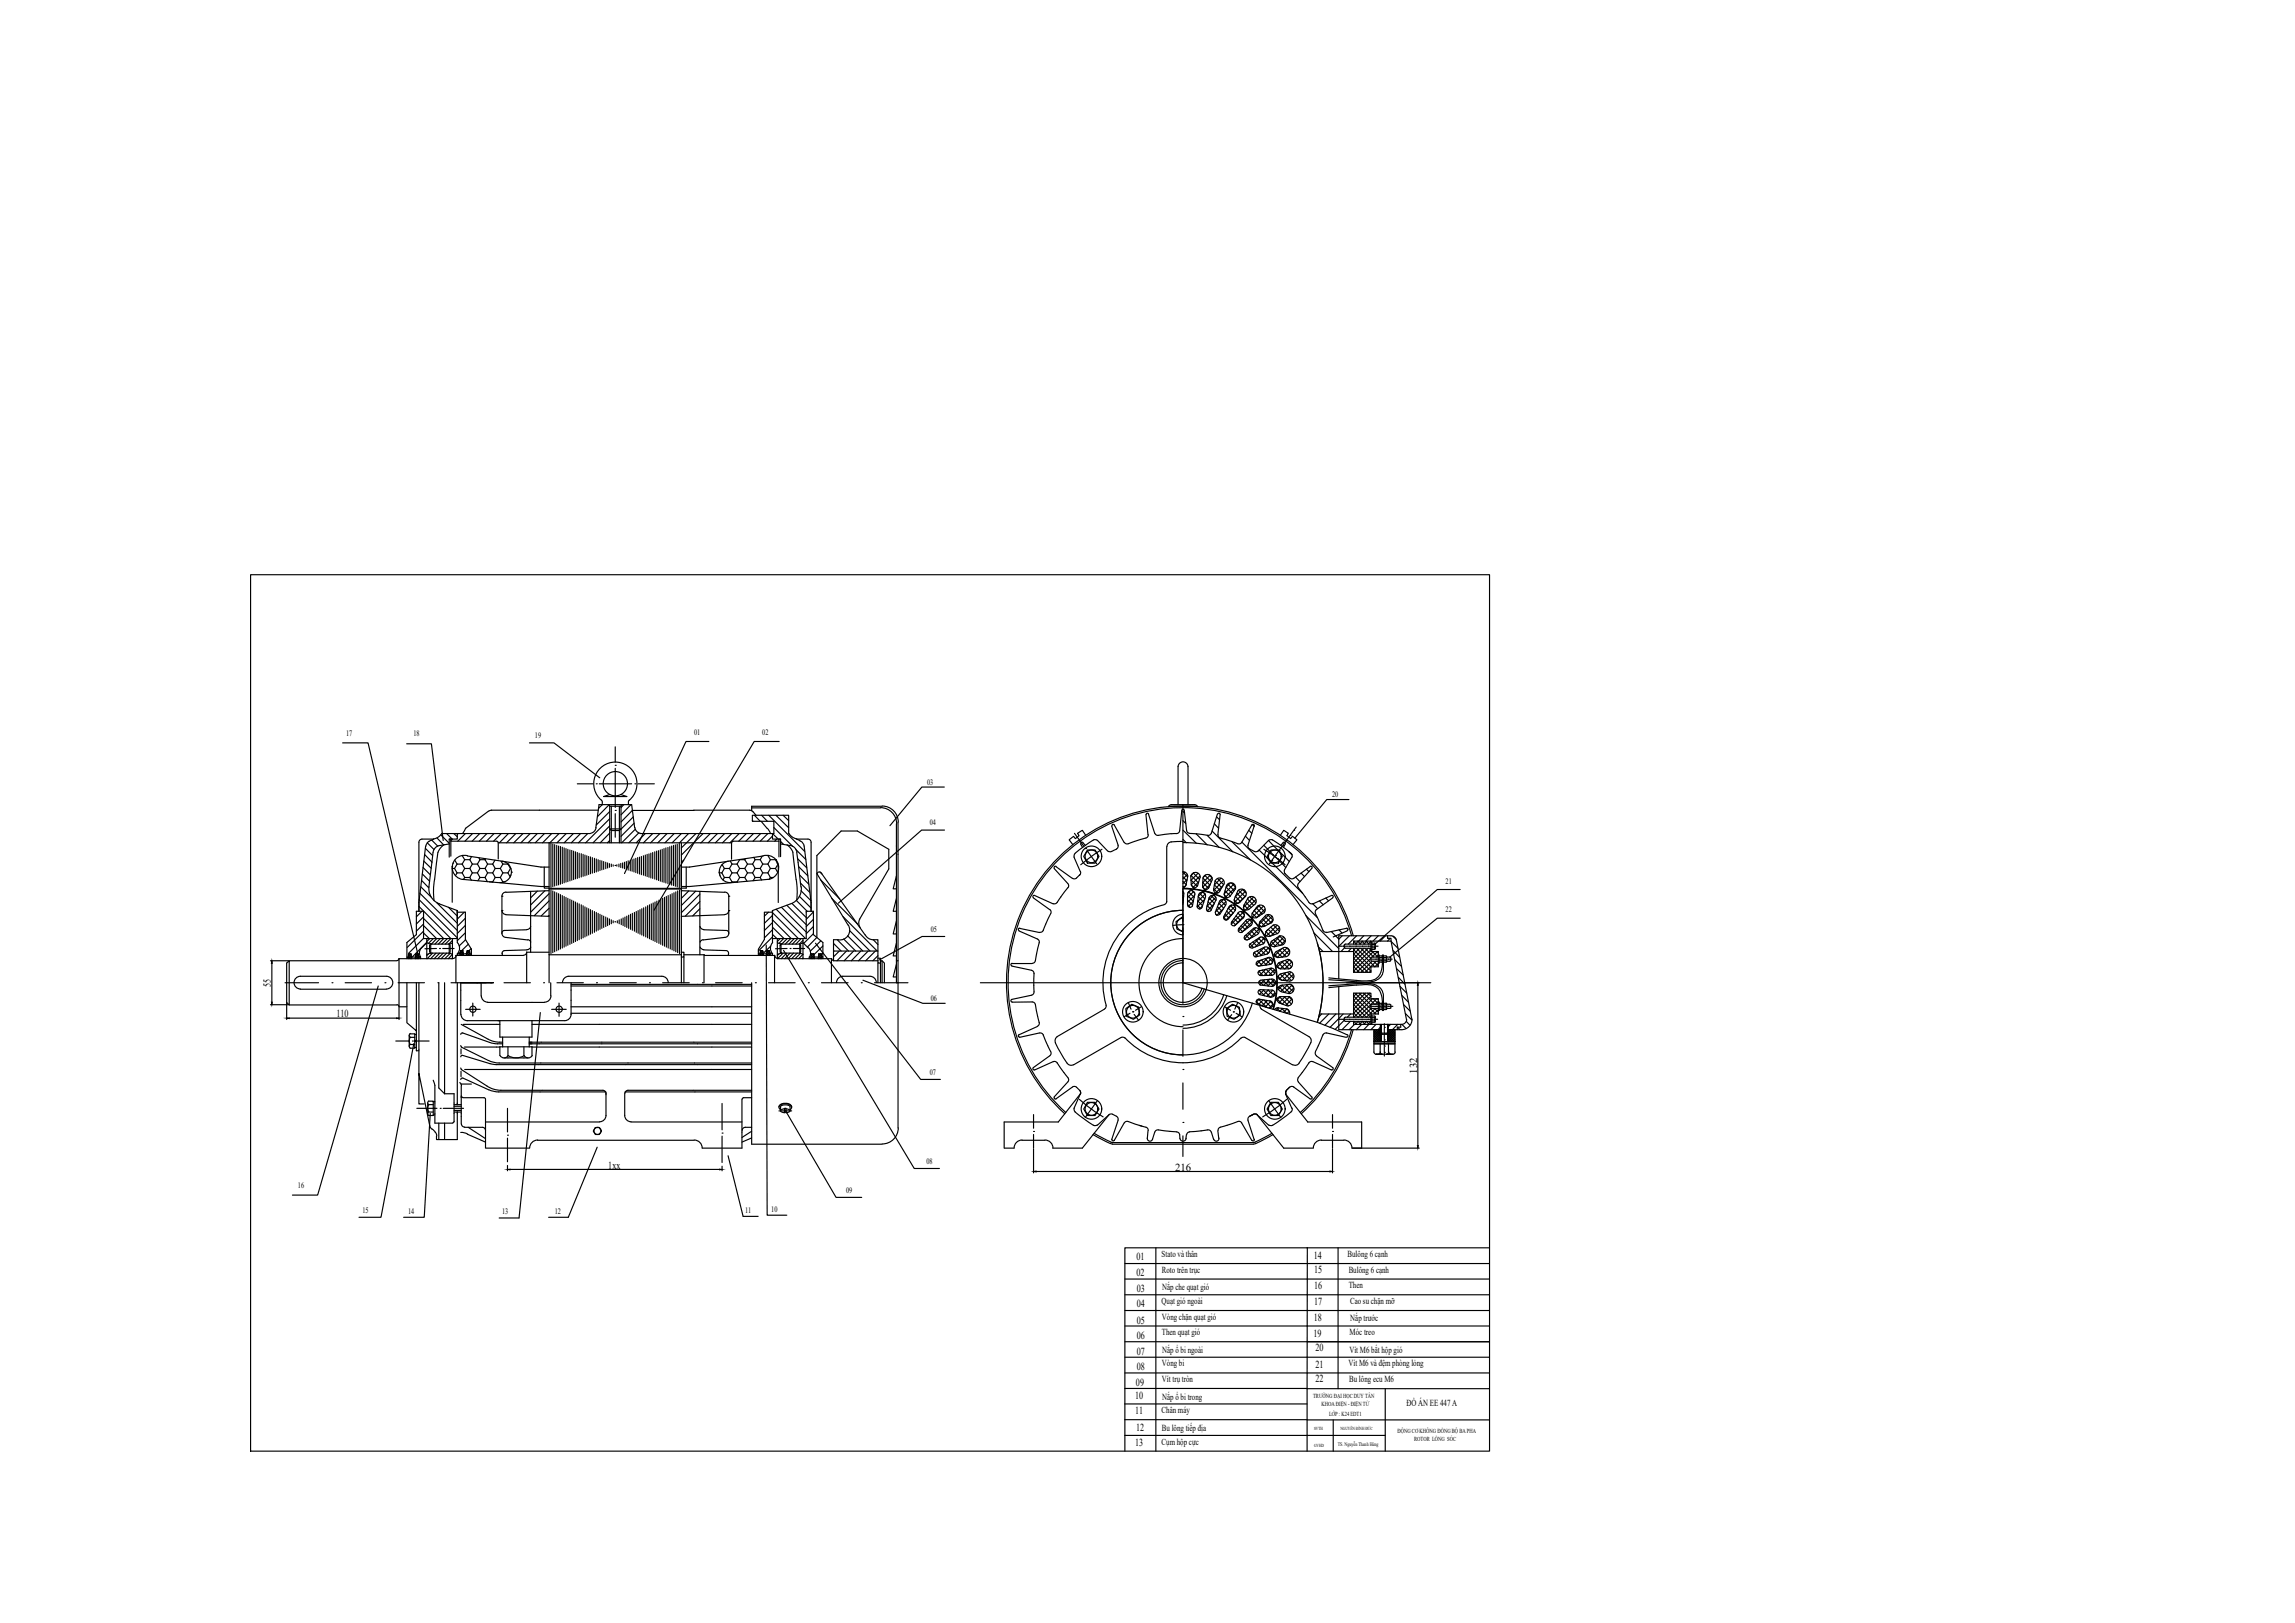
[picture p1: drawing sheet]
<svg xmlns="http://www.w3.org/2000/svg" width="420mm" height="297mm" viewBox="0 0 420 297" stroke-linecap="round" stroke-linejoin="round" font-family="sans-serif">
<defs><g id="words">
<g font-size="2">
<text x="49.6" y="180.6" transform="rotate(-90 49.6 180.6)">55</text>
<text x="61.6" y="186.2">110</text>
<text x="259.4" y="196.5" transform="rotate(-90 259.4 196.5)">132</text>
<text x="111.4" y="213.9">1xx</text>
<text x="215.1" y="214.3">216</text>
<text x="208.1" y="230.7">01</text>
<text x="208.1" y="233.5">02</text>
<text x="240.5" y="230.4">14</text>
<text x="240.6" y="233">15</text>
<text x="208.1" y="236.5">03</text>
<text x="208.1" y="239.2">04</text>
<text x="240.6" y="236">16</text>
<text x="240.6" y="238.8">17</text>
<text x="208.1" y="245.1">06</text>
<text x="208.1" y="242.3">05</text>
<text x="240.5" y="244.6">19</text>
<text x="240.5" y="241.7">18</text>
<text x="208.1" y="248">07</text>
<text x="208.1" y="250.8">08</text>
<text x="240.8" y="250.4">21</text>
<text x="240.8" y="247.3">20</text>
<text x="207.8" y="256.1">10</text>
<text x="208" y="253.7">09</text>
<text x="240.8" y="253">22</text>
<text x="207.8" y="258.9">11</text>
<text x="208" y="261.9">12</text>
<text x="207.8" y="264.7">13</text>
</g>
<g font-size="1.7">
<text x="212.7" y="230.1">Stato và thân</text>
<text x="212.7" y="232.9">Roto trên trục</text>
<text x="246.7" y="230.1">Bulông 6 cạnh</text>
<text x="246.9" y="232.9">Bulông 6 cạnh</text>
<text x="212.7" y="238.7">Quạt gió ngoài</text>
<text x="212.8" y="236.1">Nắp che quạt gió</text>
<text x="246.9" y="235.8">Then</text>
<text x="247.2" y="238.7">Cao su chặn mỡ</text>
<text x="212.7" y="241.5">Vòng chặn quạt gió</text>
<text x="212.7" y="244.4">Then quạt gió</text>
<text x="247.1" y="244.4">Móc treo</text>
<text x="247.2" y="241.8">Nắp trước</text>
<text x="212.7" y="250.1">Vòng bi</text>
<text x="212.8" y="247.6">Nắp ổ bi ngoài</text>
<text x="246.9" y="250.1">Vít M6 và đệm phòng lỏng</text>
<text x="247" y="247.6">Vít M6 bắt hộp gió</text>
<text x="212.7" y="252.9">Vít trụ tròn</text>
<text x="212.8" y="256.1">Nắp ổ bi trong</text>
<text x="247" y="253">Bu lông ecu M6</text>
<text x="257.5" y="257.4">ĐỒ ÁN EE 447 A</text>
<text x="212.7" y="258.6">Chân máy</text>
<text x="212.7" y="261.9">Bu lông tiếp địa</text>
<text x="212.7" y="264.4">Cụm hộp cực</text>
</g>
<g font-size="1.5">
<text x="63.4" y="134.7">17</text>
<text x="75.7" y="134.8">18</text>
<text x="97.9" y="135">19</text>
<text x="127.1" y="134.5">01</text>
<text x="139.6" y="134.4">02</text>
<text x="169.7" y="143.6">03</text>
<text x="243.9" y="145.9">20</text>
<text x="170.2" y="150.9">04</text>
<text x="264.7" y="161.8">21</text>
<text x="264.7" y="167">22</text>
<text x="170.4" y="170.6">05</text>
<text x="170.4" y="183.2">06</text>
<text x="170.2" y="196.8">07</text>
<text x="169.6" y="213">08</text>
<text x="54.6" y="217.4">16</text>
<text x="66.4" y="222">15</text>
<text x="136.4" y="222">11</text>
<text x="141.2" y="221.9">10</text>
<text x="154.9" y="218.3">09</text>
<text x="74.7" y="222.2">14</text>
<text x="91.9" y="222.2">13</text>
<text x="101.6" y="222.2">12</text>
</g>
<g font-size="1.1">
<text x="240.4" y="255.9">TRƯỜNG ĐẠI HỌC DUY TÂN</text>
<text x="241.9" y="257.4">KHOA ĐIỆN - ĐIỆN TỬ</text>
<text x="243.3" y="259.1">LỚP : K24 EDT1</text>
<text x="255.8" y="262.2">ĐỘNG CƠ KHÔNG ĐỒNG BỘ BA PHA</text>
<text x="258.9" y="263.7">ROTOR LỒNG SÓC</text>
</g>
<text font-size="1" x="244.9" y="264.7">TS. Nguyễn Thanh Hùng</text>
<g font-size=".8">
<text x="240.6" y="261.6">SVTH</text>
<text x="245.4" y="261.6">NGUYỄN ĐÌNH ĐỨC</text>
<text x="240.6" y="264.7">GVHD</text>
</g>
</g></defs>
<!-- layer: 0 -->
<g fill="none" stroke="#000" stroke-width=".21">
<path d="M45.9 105.2h226.8v160.4h-226.8zM62.7 136h4.7l9.2 38.9M74.5 136.1h4.5l2.1 17.7M96.9 136h4.5l8.4 6.4M112.6 136.7v2.8M129.8 135.7h-4.2l-11.3 24.2M142.6 135.7h-4.5l-18.4 30.9M77.3 160l1.3 1.3M77.5 158.8l1.3 1.3M77.6 157.6l1.3 1.3M77.8 156.4l1.3 1.4M77.9 155.3l1.3 1.3"/>
<path d="M77.9 154.8l-1.2 10.4M78.2 154.2l1.2 1.3M78.6 154l-.4 .3-.2 .5M78.8 153.9l-.3 .1M79.1 153.8l1.1 1.1M79.3 156l-.8 6.3M79.4 153.5l-.6 .3M79.4 153.6h-2.1l-.5 .3-.1 .2v12.7M80 153.4l1.2 1.2M80.2 156l-.6 4.9M80.7 152.8l1.5 1.5M80.9 152.6h27.2"/>
<path d="M80.9 152.5l-.5 .6-1 .4M81.3 154.6l-.5 .5-.6 .9M81.8 152.6l1 1M82.2 154.5v-.9h.3v3.1M82.2 154.5l-1.7 .2a1.46 1.46 0 0 0-1.2 1.3M82.2 154.5v2.4M82.5 154h8.4M82.8 158.9h.4M82.8 153.6l-.3 .3M82.9 158.6l-.1 6.5M82.9 158h.1M83.1 152.6l.6 .5"/>
<path d="M83.2 158.9l.5 .9M83.3 157.4l.4 .7M83.7 158.1h.9M83.7 159.8h.9M83.7 158.1l-.5 .8M83.7 159.8l-.3 .5M83.7 152.6v1h-1.5M83.8 152.6l-.1 .1M84.6 159.8l.5 .8M84.6 158.1l.5 .8M84.6 156.6l.5 .7M85.1 157.3h.9"/>
<path d="M85.1 158.9h.9M85.1 157.3l-.5 .8M85.1 158.9l-.5 .9M85.2 152.6l-1.4 1.4M85.3 151.6l-.6 .9M85.6 156.7l13.4 2h1.5M85.6 156.6a2.22 2.22 0 0 0-2.8 1.7 2.22 2.22 0 0 0 1.9 2.7M86 158.9l.5 .9M86 157.3l.5 .8M86.3 156.7l-.3 .6M86.5 158.1h.9M86.5 159.8h.9"/>
<path d="M86.5 158.1l-.5 .8M86.5 159.8l-.5 .8M86.5 152.6l-1.4 1.4M87.4 159.8l.5 .8M87.4 158.1l.5 .8M87.7 157l.2 .3M87.8 152.6l-1.4 1.4M87.9 157.3h.9M87.9 158.9h.9M87.9 157.3l-.5 .8M87.9 158.9l-.5 .9M88.8 158.9l.5 .9"/>
<path d="M88.8 157.3l.5 .8M88.9 157.2l-.1 .1M89.1 152.6l-1.4 1.4M89.3 158.1h.9M89.3 159.8h.9M89.3 158.1l-.5 .8M89.3 159.8l-.5 .8M89.4 148.4l-4.2 3.2M90 148.3h19.5M90 148.3l-.5 .2M90.2 159.8l.5 .8M90.2 158.1l.5 .8"/>
<path d="M90.5 152.6l-1.4 1.4M90.6 157.4l-.4 .7M90.7 158.9h.9M90.7 158.9l-.5 .9M90.9 154l.3 .2M91.2 154.2h33.5v8.4h-24.2v-8.4M91.2 154.2v3M91.6 158.9l.5 .9M91.7 157.6l.4 .5M91.8 152.6l-1.4 1.4M92 157.6a1.97 1.97 0 0 1 1.6 2.2 1.97 1.97 0 0 1-2.1 1.7M92.1 158.1h.9"/>
<path d="M92.1 159.8h.9M92.1 158.1l-.5 .8M92.1 159.8l-.5 .8M93 158.1h.1M93 159.8l.4 .7M93 158.1l.5 .8M93.1 152.6l-1.7 1.6M93.5 158.9h.1M93.5 158.9l-.5 .9M93.6 159.6h.1M94.4 152.6l-1.7 1.6M95.7 152.6l-1.6 1.6"/>
<path d="M97.1 152.6l-1.7 1.6M98.4 152.6l-1.7 1.6M99.6 158.7v3.5l-14.9-1.3M99.7 152.6l-1.7 1.6M100.9 154.3v8.1M101 152.6l-1.7 1.6M101.2 154.5v7.8M101.5 154.6v7.6M101.9 154.7v7.3M102.3 154.8v7.2M102.3 152.6l-1.6 1.6M102.6 154.9v6.9"/>
<path d="M102.9 155.1v6.6M103.3 155.2v6.4M103.6 155.3v6.1M103.7 152.6l-1.7 1.6M104 155.4v6M104.3 155.6v5.6M104.7 155.6v5.5M105 152.6l-1.7 1.6M105 155.8v5.2M105.4 155.9v5M105.7 143.5h2.9M105.7 156v4.8"/>
<path d="M106 156.2v4.4M106.3 152.6l-1.7 1.6M106.4 156.2v4.3M106.8 156.4v4M107.1 156.5v3.8M107.4 156.6v3.6M107.6 152.6l-1.7 1.6M107.8 156.7v3.3M108.1 156.8v3.1M108.4 157v2.8M108.8 157.1v2.6M109.1 151.5a1.16 1.16 0 0 1-1 1"/>
<path d="M109.2 143.5h.1M109.2 157.2v2.4M109.5 157.3v2.2M109.6 147.9l.7-.6h5.3l.6 4.2M109.7 143.5h5.9M109.8 157.5v1.8M110.1 146.4l.2 .4v.5h-.6l-.6 4.2M110.1 146.5a4 4 0 0 1-.3-5.8 4 4 0 0 1 5.7 0 4 4 0 0 1-.3 5.8M110.2 157.6v1.6M110.5 157.7v1.4M110.9 157.8v1.2M111.2 157.9v1"/>
<path d="M111.3 147.3l.3 .2M111.5 147.3l-2.1 2.2M111.6 158.1v.6M111.6 147.6h2.1M111.6 151.7h2.1l-.3 .3h-1.5zM111.6 147.6v6.6M111.6 149.8l-4.4 4.4M111.6 153.8l-.4 .4M111.6 148.5l-2.4 2.5M111.6 151.2l-3 3M111.6 152.5l-1.7 1.7M111.7 145.4l-1.2 .4h4.3l-1.2-.4"/>
<path d="M111.9 147.6v6.6M111.9 158.1v.5M112.3 158.3v.2M112.6 158.4h.1M112.6 140.1h.1M112.6 148.3h.1M112.6 140.6v7.2M112.6 148.9v4.3M112.9 158.3v.2M113.3 158.1v.6M113.4 147.6v6.6M113.7 158v.8"/>
<path d="M113.7 147.6v6.6M114 147.3l-.3 .2M114 157.9v1M114.2 147.3l-.5 .5M114.3 157.8v1.2M114.7 157.7v1.4M115 157.6v1.6M115.2 146.4l-.2 .4v.5M115.4 157.5v1.9M115.5 147.3l-1.8 1.8M115.7 157.3v2.2M115.9 149.5l-2.2 2.3"/>
<path d="M116.1 157.2v2.4M116.1 150.7l-2.4 2.4M116.2 143.5h.1M116.2 151.5a1.16 1.16 0 0 0 1 1M116.3 151.8l-2.5 2.4M116.4 157.1v2.6M116.7 157v2.8M116.8 143.5h3M116.9 152.5l-1.8 1.7M117.1 156.9v3.1M117.2 152.6h24.3M117.4 156.7v3.4"/>
<path d="M117.8 156.6v3.6M118.1 152.6l-1.6 1.6M118.1 156.5v3.8M118.5 156.4v4M118.8 156.3v4.3M119.2 156.2v4.5M119.5 156v4.8M119.5 152.6l-1.7 1.6M119.9 155.9v5M120.2 155.8v5.2M120.6 155.7v5.4M120.8 152.6l-1.7 1.6"/>
<path d="M120.9 155.6v5.7M121.2 155.4v6M121.6 155.3v6.2M121.9 155.2v6.4M122.1 152.6l-1.7 1.6M122.3 155.1v6.6M122.6 155v6.9M123 154.8v7.2M123.3 154.7v7.4M123.4 152.6l-1.7 1.6M123.6 154.6v7.6M124 154.5v7.8"/>
<path d="M124.4 154.4v8.1M124.7 152.6l-1.7 1.6M125 154.2h8.9v3.1M125.2 157.4l-.5 .4M125.6 158.7v3.5h-.9M126.1 152.6l-1.7 1.6M127 148.3h10.2M127.1 148.3h-11.3l-2.1 2.1M127.4 152.6l-2.7 2.6M128.7 152.6l-4 3.9M130 152.6l-1.7 1.6M131.3 152.6l-1.6 1.6"/>
<path d="M131.6 159.8h.6M131.6 159.6h.1M132.2 159.8l.4 .8M132.2 158.2l.4 .7M132.6 158.9h.9M132.6 158.9l-.4 .9M132.7 152.6l-1.7 1.6M133.4 157.6a1.97 1.97 0 0 0-1.7 2.2 1.97 1.97 0 0 0 2.1 1.7M133.5 158.9l.5 .9M133.7 157.6l.3 .5M134 152.6l-1.7 1.6M134 158.1h.9"/>
<path d="M134 159.8h.9M134 158.1l-.5 .8M134 159.8l-.5 .8M134.9 159.8l.5 .8M134.9 158.1l.5 .8M135.3 152.6l-1.7 1.6M135.4 157.3h.9M135.4 158.9h.9M135.4 157.3h.1M135.4 157.3l-.5 .8M135.4 158.9l-.5 .9M136.3 158.9l.5 .9"/>
<path d="M136.3 157.3l.5 .8M136.5 157.1l-.2 .2M136.6 152.6l-1.4 1.4M136.8 158.1h1M136.8 159.8h1M136.8 158.1l-.5 .8M136.8 159.8l-.5 .8M137.2 148.3a1.49 1.49 0 0 1 1.2 .9M137.6 147.9l23.6-.1a2.94 2.94 0 0 1 3 3M137.7 150.2l.2 .1M137.8 159.8l.4 .8M137.8 158.1l.4 .8"/>
<path d="M138 152.6l-1.4 1.4M138 156.9l.2 .4M138.1 149.2l1.1 1.1M138.2 157.3h1M138.2 158.9h1M138.2 157.3l-.4 .8M138.2 158.9l-.4 .9M139.2 158.9l.4 .9M139.2 157.3l.4 .8M139.3 152.6l-1.4 1.4M139.3 150.3l1.1 1.3M139.4 149.2l1.1 1.1"/>
<path d="M139.6 156.7l-.4 .6M139.6 158.1h1M139.6 159.8h1M139.6 158.1l-.4 .8M139.6 159.8l-.4 .8M139.7 156.7l-13.5 2h-1.5M139.8 156.6a2.22 2.22 0 0 1 2.7 1.7 2.22 2.22 0 0 1-1.8 2.7M140.5 151.6l.5 .9M140.6 159.8l.4 .8M140.6 158.1l.4 .8M140.6 156.6l.4 .7M140.6 152.6l-1.4 1.4"/>
<path d="M140.7 149.2l6.6 6.6M141 157.3h1M141 158.9h1M141 157.3l-.4 .8M141 158.9l-.4 .9M141.4 152.6v1h1.5M141.4 152.6h.3v-2.3h-4v-1.1h6.7v3.4M141.4 153l-.9 1M141.4 152.6l1.1 1M141.7 151.5l3.4 3.4M142 157.3h.1M142 158.9l.4 .7"/>
<path d="M142 157.3l.4 .8M142.1 149.2l2.3 2.3M142.2 153.6l-.4 .4M142.3 158h.1M142.4 158.6l.1 6.6M142.4 158.1l-.4 .8M142.6 154h-8.4l-.2 .2M142.9 154.5v-.9h-.3v3.2M142.9 154.5v2.3M142.9 154.5l1.8 .3M142.9 154l.6 .5M143.4 149.2l1 1"/>
<path d="M144.1 154.6l.7 .8 .4 .6M144.4 152.5a2.14 2.14 0 0 0 1.3 1M144.7 154.7a1.46 1.46 0 0 1 1.2 1.3M145.1 156l.6 4.9M145.7 155.5l1.8 1.8M145.8 153.5l.6 .3M145.8 153.6h2.1M145.9 156l.7 6.3M146 157.1l1.7 1.7M146.2 158.6l1.7 1.7M146.4 153.9l.6 .4 .2 .5M147.2 154.8l1.3 10.4"/>
<path d="M147.9 153.6l.5 .3 .1 .2v12.7M149.5 159.9l5.8 9.4M150.1 159.6l.4 .4M150.4 159.8l8 11.3M150.4 159.9l-.4-.3-.4 .3M161.5 147.6h-23.9v.8M161.5 147.5a2.94 2.94 0 0 1 3 3M164.1 150.8v29.1M164.4 150.5v55.9M172.9 144h-4.1l-5.9 7.1M172.9 151.9h-4.2l-15.2 13.4M193 158.9l2.5 2.8"/>
<path d="M193.3 158.6l3 2.2M193.4 158.6h-.4v.3M196.6 156.9l1.2 2.6M196.7 152.5l1.7 2.3M196.8 156.2l-.1 .2v.5M196.8 153.4l-.3-.3-.8 .6 .7 .9M197.8 159.5v.5l-.1 .1M197.9 154.5l.3 .6M198.3 154.2h-.4v.3M198.3 154.2l.4 .5M198.7 155.3h.1M198.8 152.9l-.7-.9-.8 .5 .3 .4-.7 .6"/>
<path d="M199.1 155.6h1.4l.7 1.1-.7 1.3h-1.4l-.7-1.3zM199.1 155.8l1.7 2.3M201.7 155.4l-3.8 2.9M202.8 155.7l-1.9-1.9-.5-.1-1.2 .7-2.4 1.8M203.5 151.2l1.2 3.5M203.6 151.2l.1-.3 .3 .1 1.8 3.2a1.23 1.23 0 0 0 1.6-.1l2.4-.7M204.7 154.7a1 1 0 0 1-1 1 .7 .7 0 0 1-.9 0M209.8 149.1l.4 3.7M210.2 152.8v.2l-.4 .4M210.3 149l1.1 3.5 .2 .2 .5 .2M210.3 149l-.3-.2-.2 .3M213.6 155v10l-.1 .2-.3 .3"/>
<path d="M213.9 147.6l.5-.3h4.4l.4 .3M214 147.6h5.2M214.4 152.6l-2.3 .3M215.5 152.6h-1.1M215.7 147.3v-7a.91 .91 0 0 1 .9-.9 .91 .91 0 0 1 .9 .9v7M216.4 148.4l-.4 3.6-.1 .3-.5 .3M216.6 153.6l.6 .6M216.6 151.9l2.4 2.4M216.6 150.2l.5 .5M216.6 148.5l.3 .3M216.6 147.3v36.3M216.6 159.6l.8 .9"/>
<path d="M216.6 159.5a.87 .87 0 0 1 .9 .8l-.3 1.5M216.6 159.5h.1M216.6 154h-1.3a1.53 1.53 0 0 0-1.6 .6l-.1 .3M216.6 154.2a25.6 25.6 0 0 1 24.6 32.9M216.8 148.3l-.2-.2-.2 .2M216.8 148.4l.4 3.6M216.9 159.6l-.3 .4M217.2 152l.1 .3 .5 .2M218.5 159.8l1.1 1.1M218.6 159.7l-.6 .6M219 152.6l2 2M219.3 159.8l-1.3 1.3"/>
<path d="M221 152.9l2.2 2.2M221.9 152.1l3.8 3.8M222.3 150.8l.8 .8M222.7 149.5l.6 .5M222.9 149l-1.3 3.7a1.49 1.49 0 0 1-1.3 .1l-2.5-.3M222.9 149l.3-.2 .2 .3-.4 3.7M223 152.8v.2l.4 .4M225.6 154.1l3.3 3.3M227.4 154.1l13.8 13.8M228 153l.8 .8M228.6 152l.6 .5M229.2 151l-1.9 3.2a1.23 1.23 0 0 1-1.5-.1l-2.4-.7"/>
<path d="M229.2 151l.3-.1 .1 .3M229.3 150.9l.3 .3-1.1 3.5a1.24 1.24 0 0 0 1.1 1.1M229.6 155.8h.7l2.2-2.1a1.45 1.45 0 0 1 1.3 .5l2.6 2M230.5 155.6l8 7.9M231.4 154.7l4 4.1M231.4 155.4l.5 .4M232 155.8h.1M232.1 155.9l.7 .5M232.2 153.8l3.8 3.9M232.7 155.6h1.3l.8 1.1-.8 1.3h-1.3l-.7-1.3zM232.7 157.6l-.3 .5M232.8 157.5h.1"/>
<path d="M232.9 156.4h.1M233 156.5l.8 .5M233.4 156.7l-.5 .7M233.5 156.6h.1M233.8 157.1h.1M234 157.2l.7 .6M234.1 155.8l-.6 .7M234.2 155.7h.1M234.4 152.9l.6-.9 .9 .5-.3 .4 .7 .6M234.8 157.8h.1M234.8 154.8l-.6 .8M234.9 154.8h.1"/>
<path d="M234.9 157.9l.4 .4M234.9 154.2l-.4 .5M234.9 154.2h.3l.1 .3M235.2 159.2l-.1 .2 .2 .5M235.2 159.8l.9 .9M235.3 154.5l-.3 .6M235.4 153.9l-.5 .7M235.5 153.8h.1M236 155.9l.5 .5M236.1 153l-.5 .7M236.2 152.9h.1M236.3 153.4l.3-.3 .8 .6-.7 .9"/>
<path d="M236.4 156.2l.1 .2v.5M236.5 156.9l-1.4 2.3M236.8 152l-.6 .8M236.8 152h.1M237.3 151.4l-.4 .5M238.2 159.8l.6 .6M239.2 159.1l.4 .4M239.8 158.6l-3 2.2M239.9 158.6h.3v.3M240.1 158.9l-2.4 2.8M247 146.3h-4.1l-5.8 7.1M49.5 175.8h3.3"/>
<path d="M49.8 176.3v7.1M52.2 179.9h6.1M52.9 175.8h19.8M55 178.7h15.7M55 178.7a1.16 1.16 0 0 0-1.2 1.1 1.16 1.16 0 0 0 1.2 1.2M60.8 179.9h.1M63.2 179.9h4.8M70.5 179.9h.1M70.7 178.7a1.16 1.16 0 0 1 1.2 1.1 1.16 1.16 0 0 1-1.2 1.2M72.9 179.9h4.8M73.1 175.4l-.2 .3-.2 .1M74.5 179.9v7.3l1.7 1.5v-8.8"/>
<path d="M74.7 175.5l.1-.9h.5l.1 .9M74.7 175.2h-.2v.3M74.7 174.9l.6 .6M74.8 174.6l.5 .6h.8l.5-.5M75 174.6l-.2 .2M75.1 174.6l.2 .1M75.3 174.7l-.6 .5 .3 .3M75.3 174.9l-.5 .6M75.3 175.2l-.2 .3M76 175.5l.1-.9h.5l.1 .9M76.1 175.2l.2 .3M76.1 174.9l.5 .6"/>
<path d="M76.1 174.7l.6 .5h.3M76.4 174.6l-.3 .2M76.4 174.6l.2 .2M76.7 174.9l-.6 .6M76.7 179.9v16.6M76.7 165.9l5.8 5.9-1 1M76.7 175.2l-.3 .3M76.7 164.7l7 6.9M76.9 163.5l6.8 6.8M76.9 175l-.1 .2M77 175.2v.3M77 162.3l1.9 1.9"/>
<path d="M77.2 161.1l1.3 1.4M77.2 173.5a1.33 1.33 0 0 0-.2 1.7M77.2 166.8l-1 1M77.5 170.8l1.1 1M77.5 169.4l2.4 2.4M77.5 168.1l3.7 3.7-1 1M77.5 167.8l-1.3 1.3M77.5 169.1l-1.3 1.3M77.5 170.4l-2.9 3M77.5 171.7l-2.7 2.7M78.1 171.8h-.6v-5h-1.3v4.3l-1.7 1.4v2.7M78.1 172.5l-2.6 2.7"/>
<path d="M78.4 174.6l-.3 .3M78.5 162.3a2.94 2.94 0 0 0 2 3.1M78.7 171.8l-.6 .5M78.8 172.8l-.7-.3-.9 1M78.8 174.4l-.7 .3M78.8 172.8h.1M78.8 174.4h.1M78.9 172.8l-.3 .2v1.2l.3 .2M78.9 172.8h3.3M78.9 172.8v1.6M78.9 174.4h3.3M79.2 174.4l-1 1.1"/>
<path d="M79.3 171.8l-.9 .9M79.6 160.9l-.2 2 .1 2M79.8 174.4l-.9 1.1M79.9 173.6h-2.1M80 165.2l3.7 3.8M80 171.8l-1 1M80.2 179.9h.1M80.3 179.9v19.2l1.1 1.1M80.4 165.4l3.3 1.3v.2h1.5v5l1.1 1.8v1.2M80.5 173.6h.1M80.5 174.4l-1 1.1M80.6 171.8l-1 1"/>
<path d="M81.1 173.6h2M81.1 174.4l-1 1.1M81.4 179.9v20.3M81.8 174.4l-1 1.1M81.9 171.8l-1 1M82.1 166.1l1.6 1.6M82.2 174.4l.6 .3-.7 .8M82.2 172.7v.1M82.2 172.8a2.1 2.1 0 0 1 0 1.6M82.2 172.8v1.6M82.4 174.5l-1 1M82.6 179.9h6.4"/>
<path d="M82.8 171.8h-4.7v3.7M82.8 172.6l-.6 .2M82.8 171.8h.9M82.8 171.8v3.7M82.8 172.1l-.6 .6M82.8 175.3l-.1 .2M82.9 175.5h-9.8v8.8h1.4M83.5 174.8l-.3 .5-.3 .1M83.7 168.6v-1.9v5.8M83.7 179.9v22.3h.7M83.7 172.5a1.46 1.46 0 0 1 0 2M84.2 174.6h-.5v.3"/>
<path d="M84.2 174.5l.4 .4 .2-.2M84.3 174.3l-.3 .3M84.3 174.2l.5 .6M84.3 179.9h6h-5.9M84.4 179.9v5.8M84.4 174l.4 .4-.5 .5-.1-.1M84.7 174h-.4l-.1 .9M84.7 174l.2 .9M84.7 174.1l-.5 .5M84.7 174h.1M84.8 174.6h.6M85 166.9l-1.3 1.3"/>
<path d="M85.1 160.6h.9M85.1 160.6l-.3 .4M85.2 168l-1.5 1.5M85.2 169.4l-1.5 1.4M85.2 170.7l-1.5 1.5M85.2 172l-1.1 1.1M85.4 174.9l.1-.9h.5l.1 .9M85.4 174.7l.2 .2M85.5 174.4l.4 .5 .1-.2M85.5 174.1l.5 .6M85.7 174l.3 .3M85.8 172.8l-1.5 1.4"/>
<path d="M86 174.1l-.6 .6M86 160.6l.3 .5M86 174.4l-.4 .5M86 174.6h.3M86.3 173.6l-1 1M87.9 160.6h.9M87.9 160.6l-.4 .6M88.1 179.9v2.4M88.8 160.6l.4 .8M89.6 161.4h.6M89.8 179.9h.1M90.2 161.4h.1"/>
<path d="M90.7 160.6h.9M90.7 160.6l-.5 .8M91.6 160.6l.5 .8M91.9 164h.1M91.9 166.7h.1M91.9 166.6a.74 .74 0 0 0 .7 .8M91.9 170.8a.74 .74 0 0 0 .7 .8M91.9 164v6.8M92.1 161.4h.4M92.1 161.4l-.1 .1M92.3 179.9h4.8M92.6 167.4l7.9 .3"/>
<path d="M92.6 171.6l4 .4M92.6 163.3a.74 .74 0 0 0-.7 .7M93.5 160.2h.1M95.8 174.9h-12.3v5M96.4 170.2l-4.1 .1-.3 .2-.1 .2M96.4 174.3l-.3 .4-.3 .1M96.5 173.8l-4.1 .2a.57 .57 0 0 0-.4 .9M96.6 172h.3l.3 .4M97.1 163.1v11.2M97.2 169.5a.74 .74 0 0 1-.8 .6M97.2 173.3l-.2 .3-.5 .2M98.4 163.1l-1.3 1.2"/>
<path d="M99.5 179.9h.1M99.8 163l-2.7 2.6M100.5 162.2h-.9v.3h.9M100.5 174.7v-12h24.2v12M100.5 164.9l-2.7 2.7M100.5 174.7v5.2M100.5 174.7h24.2M100.5 174.3h-4.1v5.6M100.5 163l-7.9 .3M100.5 163.6l-3.4 3.3M100.5 166.2l-1.4 1.4M100.5 167.5l-.1 .2"/>
<path d="M100.8 179.9v2.4M100.9 162.9v11.6M101.2 163.1v11.3M101.5 163.2v11M101.9 163.4v10.6M102 179.9h4.8M102.3 163.6v10.2M102.6 163.7v10M102.9 163.9v9.6M103 179.8a1.16 1.16 0 0 1 1.1-1.1h17a1.16 1.16 0 0 1 1.2 1.1M103.3 164.1v9.2M103.6 164.2v9"/>
<path d="M104 164.4v8.6M104.3 164.6v8.2M104.5 179.9v5.7a1.16 1.16 0 0 1-1.1 1.2M104.7 164.7v8M105 164.9v7.6M105.4 165.1v7.2M105.7 165.3v6.9M106 165.4v6.6M106.4 165.6v6.2M106.8 165.8v5.8M107.1 166v5.5M107.4 166.1v5.2"/>
<path d="M107.8 166.3v4.8M108.1 166.5v4.5M108.4 166.7v4.1M108.8 166.8v3.8M109.2 167v3.4M109.2 179.9h.1M109.5 167.2v3.1M109.8 167.3v2.8M110.2 167.5v2.4M110.5 167.7v2M110.9 167.8v1.8M111.2 168v1.4"/>
<path d="M111.6 168.2v1M111.6 179.9h4.9M111.9 168.3v.8M112.3 168.5v.4M112.6 168.7h.1M112.7 168.7h.1M113 168.5v.4M113.4 168.3v.8M113.7 168.2v1M114.1 168v1.4M114.4 167.8v1.8M114.8 167.7v2"/>
<path d="M115.1 167.5v2.4M115.4 167.3v2.8M115.8 167.2v3.1M116.1 167v3.4M116.5 166.8v3.8M116.8 166.7v4.1M117.2 166.5v4.5M117.5 166.3v4.8M117.8 166.1v5.2M118.2 166v5.5M118.6 165.8v5.8M118.9 179.9h.1"/>
<path d="M118.9 165.6v6.2M119.2 165.4v6.6M119.6 165.3v6.9M119.9 165.1v7.2M120.3 164.9v7.6M120.6 164.7v8M121 164.6v8.2M121.3 179.9h4.9M121.3 164.4v8.6M121.7 164.2v9M122 164.1v9.2M122.3 163.9v9.6"/>
<path d="M122.7 163.7v10M123 163.6v10.2M123.4 163.4v10.6M123.7 163.2v11M124.1 163.1v11.3M124.4 162.9v11.6M124.7 174.3h.5v.9h-.5v-.5M124.7 175.2v4.7M124.7 163l8 .3M124.8 163l-.1 .1M125.2 174.7h3.7v5.2M125.2 175.2v4.7"/>
<path d="M126.1 163.1l-1.4 1.3M127.4 163.1l-2.7 2.6M128.1 163.1v11.6M128.1 163.6l-3.4 3.4M128.1 165l-2.6 2.7M128.1 166.3l-1.3 1.3M128.1 169.5a.74 .74 0 0 0 .8 .6M128.2 173.3l.1 .3 .6 .2M128.6 179.9h.1M128.7 172h-.2l-.3 .4M128.8 170.2l4.2 .1 .2 .1 .2 .3M128.8 173.8l4.1 .2a.58 .58 0 0 1 .4 .9"/>
<path d="M128.9 174.7l.1 .2h12.8v5M131 179.9h4.9M131.8 160.2h.1M132.6 160.6h.9M132.6 160.6l-.2 .5M132.7 167.4l-8 .3M132.7 171.6l-4 .4M132.7 163.3a.74 .74 0 0 1 .7 .7M133.4 170.8a.74 .74 0 0 1-.7 .8M133.4 166.6a.74 .74 0 0 1-.7 .8M133.4 166.7h.1M133.4 164h.1"/>
<path d="M133.4 164v6.8M133.5 160.6l.5 .8M134 161.4h.9M134 161.4l-.1 .1M134.9 161.4h.1M135.4 160.6h.9M135.4 160.6l-.5 .8M136.3 160.6l.5 .7M137.6 179.9v29.5h23.9M138.2 160.6h1M138.2 160.6l-.3 .6M138.3 179.9h.1"/>
<path d="M138.8 174.6h.3M139.1 174.9l.1-.9h.4l.2 .9M139.2 160.6l.2 .5M139.2 174.1l.5 .5M139.3 174h-.1M139.5 174l.2 .2-.6 .6M139.6 174l-.4 .4 .5 .5 .1-.1M139.6 174.6h.8M140.3 173l.1 49.4h3.6M140.4 174h.5l.1 .9-.6-.6M140.4 174l-.1 .9M140.4 174l.6 .5"/>
<path d="M140.6 174l-.2 .1M140.6 160.9l-15 1.3v.3h-.9M140.7 179.9h4.9M140.7 166.9l-.8 .8M140.8 174l.1 .1M140.9 174l-.5 .5 .3 .4 .5-.6M140.9 174.3l-.6 .5M141 174.6h.4v.3M141 160.6h.5M141 160.6l-.2 .3M141.1 173.2l-1.8 1.7-.2-.2M141.4 171.8h6.2v-5h1.3v4.3l1.8 1.4v2.7h-.3"/>
<path d="M141.4 168.6v-1.9v5.1M141.4 171.8v.7M141.4 167.5l-1.5 1.5M141.4 168.9l-1.5 1.4M141.4 170.2l-1.5 1.4M141.4 171.5l-2.6 2.6M141.4 171l.8 .8M141.4 169.7l2.1 2.1M141.4 168.3l3.5 3.5M141.4 167l4.8 4.8M141.5 172.5a1.46 1.46 0 0 0 0 2M141.8 174.8l.3 .5 .3 .1"/>
<path d="M142.1 166.4l5.4 5.4M142.3 172.5l.8 .3M142.3 171.8v3.7M142.4 175.5h9.8v4.4M142.6 174.6l-.3 .3M142.8 171.8l-.5 .5M143 174.4a2.1 2.1 0 0 1 0-1.6v1.6h3.4M143 172.8h3.4a2.1 2.1 0 0 1 0 1.6M143.1 174.4l-.8 .3M143.1 166.1l4.5 4.5M143.4 174.4l-1 1.1M143.5 173.9l23.9 40h4.6"/>
<path d="M143.5 171.8l-.9 .9M144 174.4l-1 1.1M144 165.7l3.6 3.5M144.1 173.6h-2.1M144.1 171.8l-1 1M144.6 173.6h.1M144.6 174.4l-.9 1.1M144.7 165.4l-3.3 1.3v.2h-1.5v5l-1.1 1.8v1.2M144.8 171.8l-1.1 1M145 165.3l2.6 2.6M145.2 173.6h2.1M145.3 174.4l-1 1.1"/>
<path d="M145.4 171.8l-1 1M145.8 160.9l.1 1.9v1.9M145.8 164.8l2 2M146 174.4l-1.1 1.1M146 171.8l-.9 1M146.3 164l2.2 2.2M146.3 172.7v.1M146.4 160.1l1.7 1.7M146.4 172.8v1.6M146.5 174.4l.5 .3-.8 .8M146.5 174.4h-.1M146.5 161.6l1.7 1.7"/>
<path d="M146.5 174.5l-.9 1M146.6 163l1.8 1.8M146.7 171.8l-1 1M146.7 162.3a2.94 2.94 0 0 1-1.9 3.1M147 171.8v3.7M147 172.5l1 1M147 172.1l-.6 .6M147 175.3l-.1 .2M147 172.6l-.5 .2M147.7 166.8l-.1 .1M148 179.9h.1M148 173.5a1.33 1.33 0 0 1 .2 1.7"/>
<path d="M148.4 175.4l.1 .1M148.5 175.2h-.3v.3M148.5 175.1l.3 .4M148.5 174.8l.6 .6-.1 .1M148.6 174.6l.4 .4M148.9 174.6l-.4 .3M148.9 166.9l-1.3 1.4M148.9 168.3l-1.3 1.3M148.9 169.6l-1.3 1.3M148.9 170.9l-1.8 1.8M149 174.6h.1M149 174.6h-.5l-.1 .9"/>
<path d="M149 174.6l.1 .9M149 174.8l-.5 .5M149 175.2h.8M149 175.1l-.3 .4M149.3 172.6l19.3 25h3.6M149.8 175.5l.1-.9h.5v.9M149.8 175.4v.1M149.8 175.1l.4 .4M149.8 174.8l.6 .6M149.9 174.6l.5 .4-.4 .5M150.2 161l3.5 3.5M150.2 174.6l-.4 .3"/>
<path d="M150.3 172.2l-2 1.9M150.3 174.6l.1 .1M150.4 179.9h4.9M150.4 175.3l-.1 .2M150.7 175.2v.3M150.7 173.1l-1.7 1.6M150.7 174.4l-.9 .9M152.3 175.4v.2l.3 .2M152.3 164.4l4.7 4.7M152.6 174.1h8.1M152.6 174l.1 .1M152.6 172.7l1.4 1.4"/>
<path d="M153.3 172l2 2.1M153.7 174.1l-1.1 1M154.3 178.7h4.9M154.3 178.7a1.16 1.16 0 0 0-1.2 1.1M154.3 167.8l6.3 6.3M154.5 171.9l2.2 2.2M155 174.1l-1.8 1.7M155.2 171.3l2.8 2.8M155.3 169.3a1.8 1.8 0 0 1 0 1.9 1.8 1.8 0 0 1-1.8 .8h-.9v3.8h8.1M155.5 170.3l3.8 3.8M156.3 174.1l-1.8 1.7M157.5 169.8a1.46 1.46 0 0 1-.1-1.6l5.3-9.2v-3.6l-5.7-3.3h-3l-4.5 4.5v14.9l-1.7 1.8"/>
<path d="M157.6 174.1l-1.7 1.7M157.7 179.9h.1M158 179.4l10.9 4.2h4.1M158.4 171.1a1.63 1.63 0 0 0 1.5 .9l.8 .9M158.9 174.1l-1.7 1.7M159.3 178.7a1.16 1.16 0 0 1 1.1 1.1M159.8 172h.9v3.8M160.1 179.9h6.1M160.3 174.1l-1.8 1.7M160.7 175.4h.5v.9h-.5v-.5M160.7 176.3v3.6M160.7 174.9l-.9 .9"/>
<path d="M161.2 175.8h.3v4.1M161.2 176.3v3.6M161.5 175.8l.4 .5v3.6M164.1 160.3l-.6 2.4h.6M164.1 164.5l-.6 2.3h.6M164.1 168.6l-.6 2.3h.6M164.1 172.6l-.6 2.3h.6M164.1 176.5l-.6 2.3h.6M164.1 175.8h.3M173 171.4h-4.2l-7.8 4.3M179.5 179.9h82.4M185.2 176.8l3.9 .9a1.41 1.41 0 0 1 .2 1.3v2.2a.7 .7 0 0 1-.5 .9"/>
<path d="M185.3 176.3h3.7M185.3 176.3l-.2 .2 .2 .3M186.5 170.4l3.4 1.5 .2 .1 .2 .5M186.6 170.3l-.2-.3 .3-.1 3.6 .8M189.2 164.3l3.2 2.4a1.53 1.53 0 0 1-.4 1.3l-.9 2a.65 .65 0 0 1-.8 .6M189.2 164.3l-.1-.3 .3-.1 3.4 1.5M189.5 175.8l-.1 .3-.4 .2M190.3 172.5l-.7 3.3M195.5 161.7l.1 .3-.1 .5M195.5 162.4l-1.8 2.5a.68 .68 0 0 1-.9 .5M197.7 160.1l-.4 .4a.65 .65 0 0 1-.9 .2M197.7 160.1l-.1 .1"/>
<path d="M213.1 165.6a14.7 14.7 0 0 0-10.6 18.4M216.6 169.2h.1M216.6 169.2l-1.9 .2M216.6 167.9l-.2-.1-1.1 .9 .2 1.3 1.1 .5M216.6 179.9l24.6 7.2M216.6 164.7v.1M216.6 161.3l.6 .6M216.6 160.5l.7 .7M216.6 163.9l.1 .1M216.6 163.2l.1 .3M216.6 171.8a8.1 8.1 0 0 0-8.1 8 8.1 8.1 0 0 0 8.1 8.1M216.6 168a1.16 1.16 0 0 0-1.2 1.2 1.16 1.16 0 0 0 1.2 1.2"/>
<path d="M216.6 167.3a1.88 1.88 0 0 0-1.9 1.9 1.88 1.88 0 0 0 1.9 1.9M216.6 175.8a4 4 0 0 0-4 3.7 4 4 0 0 0 3.2 4.3 4 4 0 0 0 4.7-2.8M216.6 176.2a3.6 3.6 0 0 0-3.6 3.3 3.6 3.6 0 0 0 2.9 3.9 3.6 3.6 0 0 0 4.2-2.5M216.6 162.7h1.5l-.1 .3-.4 .3-.1 .3M216.6 165.1h.1M216.7 164.2l-.1 .1M216.7 162.5h-.1M216.7 163.3l-.1 .1M216.7 162.4v.2M216.7 163.6l-.1 1.9M216.7 162.6h1.3M217.1 162l-.3 .4-.2-.2"/>
<path d="M217.2 161.8l-.1 .2-.4 .4M217.3 161l-.7 .7M217.4 160l-.8 .9M217.4 163.9l1.1 1.1-1 .9M217.4 165.6l.5 .5M217.4 164.7l.9 .9M217.4 163.6v2M217.5 165.6a.44 .44 0 0 0 .3 .5 .44 .44 0 0 0 .5-.3M217.6 163.2l1 1M217.8 163.1l-.3 .3M218 161.1l1.2 1.1M218 160.2l1.4 1.4"/>
<path d="M218.1 162.8l.2 .2M218.1 162l.6 .6M218.1 161.8l.2 .5 .2 .2M218.3 162.8v.2M218.3 162.8l1.8 .2M218.3 163l.4 .4 .1 .3M218.3 163.1l.4 .4M218.5 162.5v.2l-1.8-.1M218.5 163.2l-1.1 1.1M218.7 162.5v.2l1.8 .3M218.7 163.9l-1.3 1.2M218.7 163.7l-.4 2.1"/>
<path d="M219.2 165.6l.6 .7M219.3 162l-.3 .4-.3 .1M219.3 164.9l.9 .9M219.4 164.1l1 1M219.4 161.4l-1 1.1M219.6 163.5l1 1M219.7 160.3l-1.6 1.6M219.7 160.6l-.4 1.4M219.7 160.6a.87 .87 0 0 0-.7-.9 .87 .87 0 0 0-1 .7l.1 1.5M220.1 165.9l-.5 .5M220.1 163.3l-.5 .2-.2 .3-.2 2M220.1 163.1l.6 .6"/>
<path d="M220.1 163.1v.2M220.2 162.3l.5 .6v.2l1.7 .5M220.2 162.1v.3l.3 .4M220.2 160.7a.87 .87 0 0 1 1.1-.6 .87 .87 0 0 1 .6 1M220.2 160.7l1.3 1.3M220.2 160.7v1.5M220.3 163.1l-.9 .9M220.4 163.1l1.8 .5-.1 .3-.5 .1-.2 .3M220.4 163.1l-.1 .3 .2 .1 .2 .6M220.5 162.8v.3M220.5 164.6l-1.4 1.4M220.6 160.2l1.2 1.2"/>
<path d="M220.6 163.6l-1.3 1.4M220.7 164.1l-.7 2a.44 .44 0 0 1-.5 .2 .44 .44 0 0 1-.3-.5M220.7 160.2l-.4 .4M220.8 163.1l1.2 .4M220.9 166.5l.3 .3M220.9 166.2a.44 .44 0 0 0 .2 .6 .44 .44 0 0 0 .6-.2M221 165.8l.8 .7M221.2 165l.8 .9M221.3 162.4l-.1 .2-.5 .2M221.3 164.4l1 .9M221.3 164.3l-.4 2M221.4 160.1l.5 .5"/>
<path d="M221.5 160.2l-1.3 1.3 1.1 1.1M221.6 161.9l-1.1 1.1M221.7 163.9l.9 .9M221.9 160.7l-1.7 1.7M221.9 161.1l-.6 1.4M222.2 162.7l.8 .7M222.3 165.4l-1.3 1.3M222.3 163.7l-1 1M222.3 163.9l.4 .5-.1 .3-.9 2M222.4 163.7l1.7 .7M222.4 163.7l-.1 .2M222.5 161.2a.87 .87 0 0 1 1.1-.5 .87 .87 0 0 1 .5 1.1"/>
<path d="M222.5 166.9a.44 .44 0 0 0 .2 .5 .44 .44 0 0 0 .6-.1M222.5 167.3l.2 .2M222.6 164.2l-1.6 1.7M222.7 166.5l.6 .7M222.9 165.9l.8 .8M222.9 160.8l1.1 1.1M223.1 165.3l.9 .9M223.3 165l-.8 1.9M223.3 163.1l-.4 .3-.2 .1-.1 .2 1.6 .7M223.4 164.7l1 1M223.5 160.8l-1.2 1.2 1.1 1M223.7 162.5l-1.3-1.3-.2 1.8 .3 .4"/>
<path d="M223.9 162.1l-1.5 1.5v-.2M223.9 164.7l-.9 .9M223.9 166.4l-1.1 1.1M224 161.1l-1.8 1.9M224 167.9l.5 .5M224 164.6h-.3l-.5 .4M224.1 161.8l-.8 1.3M224.1 167.7a.44 .44 0 0 0 .1 .6 .44 .44 0 0 0 .6 0M224.1 164.5l.1 .2M224.1 163.7l.6 .6M224.1 164.5l-.1 .2M224.2 163.5v.5l.2 .2"/>
<path d="M224.3 163.1l.9 .9-.4 .3h-.2M224.3 167.3l.7 .7M224.3 164.6l-.1 .1 .2 .3v.5M224.3 164.2l-.1 .2M224.3 164.5l1.7 1M224.4 164.5l1.6 .9 .1-.2M224.4 165l-1.9 1.9M224.4 165.6l-1.1 1.8M224.5 164.3l-.1 .2M224.6 166.7l.8 .8M224.6 162l-.5 1.5M224.6 162a.87 .87 0 0 1 1.1-.3 .87 .87 0 0 1 .4 1.1"/>
<path d="M224.8 161.8l1.2 1.2M224.9 166.2l.8 .9M225.2 165.7l.9 .9M225.2 161.6l-.7 .8 1.1 1.1M225.5 161.6l.7 .7M225.5 165.6l-.7 .8M225.5 168.7a.44 .44 0 0 0 0 .6 .44 .44 0 0 0 .6 .1M225.6 168.6l.6 .7M225.8 167.1l-1.4 1.3M225.9 161.8l-1.8 1.8M225.9 168.1l.8 .8M225.9 165.6l.2 .1"/>
<path d="M225.9 164.7l.7 .6M226 165.5l-.2 .2-.3-.1-.5 .3-.9 1.8M226 164.5v.2l.1 .5M226.1 165.9l-2.1 2.1M226.1 162.8l-.9 1.2M226.1 165.6l-.1 .2 .2 .6-.1 .2M226.1 166.7l-1.3 1.6M226.2 165.5l1.4 1.1M226.2 165.6l1.5 1.1M226.2 162.4l-1.9 1.9M226.2 164.1l.9 .9M226.3 165.3l-.1 .2"/>
<path d="M226.3 167.6l.8 .8M226.4 163.5l1.1 1.1M226.6 167.1l1 .9M226.7 162.9l1.3 1.2M226.9 169.9l.6 .6M227 165.1l-.4 .2h-.3M227.2 169.4l.8 .8M227.2 166.9l.6 .5M227.4 162.8l.7 .6M227.5 162.8l-1.4 1.4M227.5 166.9h-.6l-.2 .1-1.2 1.7M227.7 169l.8 .8"/>
<path d="M227.7 166.8l-.2 .1M227.7 166.4l.2 .2M227.7 167.9l-1.6 1.5M227.7 166.8l-2.3 2.3M227.7 165.6l.9 .9M227.8 171.6l.4 .4M227.8 166.9l-.1 .2 .1 .5-.1 .3M227.8 167.6l-1.8 1.8M227.8 166.9l1.4 1.3M227.9 166.6l-.1 .1 1.3 1.2 .1-.1M228 171.2a.44 .44 0 0 0-.2 .6 .44 .44 0 0 0 .6 .2M228 163.1l-2 2"/>
<path d="M228 168.5l1 .9M228 165.1l1.1 1M228 164l-1 1.1M228.1 164a.87 .87 0 0 0-.3-1.1 .87 .87 0 0 0-1.2 .2l-.6 1.4M228.1 171.1l.7 .7M228.1 163.9l-1.5 1.4M228.4 164.5l1.1 1.2M228.5 170.7l.8 .8M228.6 164.3l-.1 .1M228.6 168.2l.7 .7M228.6 166.4l-.2 .1h-.5M228.8 164.2l1.1 1"/>
<path d="M228.8 168.3l-2.1 2.1M228.8 172.7l.7 .7M229 170.3l.9 .9M229 168.4l-.6-.2-.2 .2-1.4 1.5a.44 .44 0 0 0 0 .6 .44 .44 0 0 0 .5 .1l1.8-1.2 .1-.3v-.6M229.1 167.9l.2 .1M229.2 168.2l-.2 .2M229.2 168.1l1.2 1.3M229.2 168.7l-1.8 1.9M229.2 167.1l.9 .9M229.3 167.1l-.1 .2 .1 .5M229.3 168.4l1.2 1.4-.2 .2M229.3 172.4l.9 .8"/>
<path d="M229.3 168l-.1 .1M229.3 168.4l-.1 .2M229.5 164.2l-1.9 1.9M229.5 169.9l.3-.1 .5 .2M229.6 174.4l.7 .6M229.6 166.7l1 .9M229.7 174.3a.44 .44 0 0 0-.2 .5 .44 .44 0 0 0 .5 .3M229.8 165.5l-1.2 .9M229.8 165.4a.87 .87 0 0 0-.1-1.1 .87 .87 0 0 0-1.2 0l-.8 1.4 .1 .7-.2 .2M229.9 164.7l-1.9 1.9M229.9 169.8l-2.1 2.1M229.9 172.1l.8 .8"/>
<path d="M230 176.4l.4 .4M230 166.1l1.1 1.2M230.1 167.9l-.5 .1-.2-.1M230.2 174.1l.8 .8M230.2 165.8l-.9 1.3M230.2 165.8a.87 .87 0 0 1 1.2 .1 .87 .87 0 0 1 0 1.2M230.2 171l-1.8 1M230.3 175.9l1.9-.7 .8 .9M230.3 175.9a.44 .44 0 0 0-.3 .5 .44 .44 0 0 0 .4 .4M230.3 175.9l.8 .8M230.4 170l.1 .1M230.4 171.7l.9 1"/>
<path d="M230.4 170.8l-.9-.9-1.5 1.4M230.4 165.7l1.1 1.2M230.4 170.2l.3-.2 .6 1 .4 .6-.3 .2M230.4 177.7l.8 .8M230.5 170.2v.3l-.2 .5M230.5 169.6l1 1.5h.1M230.5 169.2l.4 .4M230.5 169.4l-.1 .1M230.6 170l-1.9 1.9M230.6 177.7l-.3 .3M230.6 165.7l-1.1 1.1M230.7 169.5l-.2 .2"/>
<path d="M230.7 169.5l.2 .1 .5-.1M230.7 177.6a.44 .44 0 0 0-.4 .5 .44 .44 0 0 0 .4 .4M230.7 173.8l.9 .9M230.7 168.6l.9 .9M230.7 168.6l-.1 .2v.5M230.7 171.5l-1.9 1.9M230.8 175.8l-.8 .8M230.9 179.4a.44 .44 0 0 0-.4 .4 .44 .44 0 0 0 .3 .5M231 175.7l.9 .9M231 171.5l.5 .5M231.1 177.5l1 1M231.1 168.2l1 1"/>
<path d="M231.2 179.4l1.1 1.1M231.3 165.8l-2.2 2.2M231.3 173.5l.9 .9M231.4 167.1l-1.3 .8M231.4 171.7l-1.6 1.6M231.5 171.7l-.6-.2-.3 .1-1.7 1.1a.44 .44 0 0 0-.2 .5 .44 .44 0 0 0 .6 .3l2-.8 .2-.2M231.5 173.4l-1.8 1.7M231.5 173.3l-1.8 1-.2 .2M231.5 179.3l-.9 .9M231.5 171.1l.2 .2M231.5 167.7l1.2 1.2-1.3 .7M231.6 171.9v.3l-.3 .5"/>
<path d="M231.6 173.3h.3l.4 .3M231.6 171.3l.8 1.6M231.6 175.5l1 1 .3-.3M231.6 166.4l-1.6 1.6M231.7 177.4l-1.1 1.1M231.7 167.5l-1 1.1M231.7 167.5a.87 .87 0 0 1 1.2 .2M231.8 170.5l.8 .8M231.8 171.9h-.3M231.8 171.8l.8 1.7M231.8 177.4l1.1 1.1M231.9 170.3l-.2 .5v.2"/>
<path d="M232 179.3l1.2 1.2M232 174.6l-2.1 .5M232.1 167.4l.9 .9M232.1 170.2l-.4 .3M232.1 173.4l.4 .4M232.1 175.2l-1.5 1.6M232.2 173.5l-1.4 1.4M232.2 170.1l1 1M232.2 175.2h.3l.5 .4h.2M232.3 167.4l-1.8 1.8M232.4 174.2l-.5 .4M232.4 179.2l-1.1 1.2-.8-.8"/>
<path d="M232.4 172.9l.2 .2M232.5 173.1l.6 1.7M232.5 177.2l.8 .9M232.5 171.3h-.5l-.2-.1-.2 .2M232.5 176.5l-2.1 .3M232.5 173.6h-.2M232.6 172.8l-.2 .1M232.6 173.8h-.2l-.1 .6-.3 .2M232.6 173.7l.6 1.8M232.6 169.7l1.2 1.2M232.6 177.2l-1.9 .5M232.7 177.2h.3l.4 .5h.2"/>
<path d="M232.7 179.2l.8 .8h.3M232.7 172.3l.9 .9M232.8 177.2l-1.4 1.3M232.8 175.4l-1.2 1.2M232.8 178.5h-2.1M232.9 167.7l-2 2M232.9 179.2l-2.1 .2M232.9 167.7a.87 .87 0 0 1-.1 1.2M232.9 172.2l-.3 .4v.2M233 175.8l-.2 .5-.2 .2M233 168.4l-.7 .7M233 169.4l-1.1 .9"/>
<path d="M233.1 169.3a.87 .87 0 0 1 1.1 .4 .87 .87 0 0 1-.3 1.1M233.2 169.3l1 1.1M233.2 172l1.1 1M233.2 179.3l-1.1 1.2M233.2 175.8h-.2M233.3 175.8l.3 1.8M233.3 177.5l-1 1M233.3 174.6l.6 .6M233.3 174.7l-.2 .1M233.3 174.9l-.2 .1 .5 1.7M233.4 174.9l.4 .3 1.7-.1M233.4 177.9l-.1 .3-.4 .3"/>
<path d="M233.5 180l-.1 .2-.5 .3M233.6 177l.2 1.7M233.6 177.9h-.2M233.6 177.8l.2 1.9h-.3l-.1-.2-.5-.3M233.7 179.7l-.8 .8-2.2-.2M233.7 174.1l1 1.1M233.7 176.7l.6 .6M233.7 174.1l-.2 .2-.2 .4M233.8 180l-.2 1.8M233.8 171.6l1.1 1.2M233.8 176.7l-.3 .1M233.8 169.4l-2 1.9"/>
<path d="M233.8 179h.2M233.8 176.9l-.2 .1M233.8 178.9v1.8M233.8 176.9l.4 .3 .3 .1M233.9 170.8l-1.4 .6M234 178.7l-.2 .1M234 178.9l.4 .4 .2 .1M234 176.2l1.1 1.1M234.2 171.3a.87 .87 0 0 1 1 .5 .87 .87 0 0 1-.3 1.1l-1.8 .4-.4-.3M234.2 171.4l-1.3 .8M234.2 169.8l-1.5 1.5M234.2 173.8l1.3 1.3"/>
<path d="M234.3 171.3l1 1M234.3 176.2l-.4 .3-.1 .2M234.4 171.3l-1.9 1.8M234.4 178.3l1.2 1.2 1.2-1.2M234.4 177.3h1.6M234.6 173.7l-1.3 1.3M234.8 173.6l1.2 1.1M234.9 175.9l-1.1 1.1M235 171.5l-1.7 1.8M235 173.4l-1.3 .7M235.1 178.1l1.3 1.4M235.1 173.4a.87 .87 0 0 1 1 .6 .87 .87 0 0 1-.5 1.1"/>
<path d="M235.3 175.8l1.2 1.1-.3 .3M235.3 172.1l-.9 .9M235.4 178l-1.2 1.2M235.6 173.5l-1.8 1.7M235.7 173.6l.3 .2M235.7 175.6l-1.4 .5M235.7 175.6a.87 .87 0 0 1 .9 .7 .87 .87 0 0 1-.6 1l-1.3-1.3M235.7 178l1.1 1M236 177.9l-1.7 .4-.3 .4M236 174l-1.2 1.2M236 177.8a.87 .87 0 0 1 .9 .8 .87 .87 0 0 1-.8 1l-1.5-.2-.6-.7M236 175.7l-1.6 1.6"/>
<path d="M236.1 175.7l.4 .4M236.1 160.7l.2 .1 .6-.1M236.3 178l-1.4 1.4M236.5 176.1l-1.3 1.2M237.2 160.5l.8 .9M237.7 162.4l1.8 2.5a.68 .68 0 0 0 .9 .5M237.7 161.7l-.1 .3 .1 .5M239 167.5l6.1 6.1M240.5 170.7l3.5 3.4M241 166.5a.78 .78 0 0 0 0 1.1l1.2 2.7M241.2 172.6a25.6 25.6 0 0 1 0 14.5M241.3 173.3l.9 .8"/>
<path d="M241.5 164.9l.8 .7M241.6 174.1h6.2M242.2 170.3l.4 .3h.3M242.7 164.4l.5 .5M243.7 170.5l1.4 1.4M243.7 163.9l-3.3 1.5 .8 .9M243.8 163.9l.2 .1v.3M244 164.3l-3 2.2M245.1 173.2h.6M245.1 170.2l.6 .6M245.7 171.3l-.6 .6M245.9 173.2h.1"/>
<path d="M245.9 173.2h1M246.2 173.5l-.7 .6M246.5 169.9l-3.6 .8M246.5 169.9l.3 .1-.1 .3M246.5 169.9l.2 .2M246.6 170.4l-2.5 1.1M247 173.2h.1M247 171.3l-1.9 1.9M247.1 173.2h.9M247.4 173.6l-.6 .5M247.4 171.2a32 32 0 0 0-47.7-18.6 32 32 0 0 0-4.6 51M247.7 171.2a32.3 32.3 0 0 0-48.1-18.9 32.3 32.3 0 0 0-4.7 51.5"/>
<path d="M247.8 174.6l3.2 3.1M247.8 177.7l.3 .3M247.8 176.9l1.1 1.1M247.8 176.1l1.9 1.9M247.8 175.4l2.6 2.6M247.8 173.8l3.2 3.2M247.8 172.3l.6 .5M247.9 172.2l-.1 .2M248.1 173.2h.1M248.1 173.6l-.3 .3M248.2 173.2h1M248.4 173.6l3.3 3.3 .6-.6"/>
<path d="M248.4 171.3l-1.6 1.5M248.5 172.2l.6 .6M248.7 172.2l-.6 .6M248.9 173.6l-1.1 1.1M249.1 173.6l1.9 1.8M249.3 173.2h.1M249.3 172.2l.6 .6M249.4 173.2h.9M249.5 172.2l-.6 .6M249.7 171.3l-1 .9M249.7 173.6l-1.9 1.9M249.9 173.6l1.6 1.6"/>
<path d="M250.1 172.2l.5 .6M250.3 172.2l-.6 .6M250.4 173.2h.1M250.5 173.6l-2.7 2.6M250.5 173.2h.9M250.6 173.6l.4 .3M250.9 172.2l.1 .2M251 172.8h-4.7l-.2 .1v.5l.2 .2h4.7M251 172.3l-.5 .5M251 173.8l-3.2 3.2M251 175.4l-2.6 2.6M251 177.7l-.3 .3"/>
<path d="M251 172.2v1.9h1.3v2.8h-1.3v1.1h-3.2v-4.4M251 172.4h.1v1.5h-.1M251 175.5h.7M251 171.3l-1 .9M251.1 172.6h.6M251.1 172.9h.6M251.1 173.8h.6M251.1 173.5h.6M251.2 175.9l-2 2.1M251.2 174.1l1.1 1.1M251.4 174.1l-3.6 3.6M251.5 175.9l.8 .9"/>
<path d="M251.6 173.2h.1M251.7 172.6l.1 .1M251.7 173.4l.1 .1M251.7 173.2h.6M251.7 172.7v.9M251.8 175.5h.1M251.8 172.8l-.1 .1 .1 .1M251.8 173.6l-.1 .1M251.8 173.4l-.1 .1M251.9 175.5h.9M252 175.2l.3-.4h.2v1.5h-.2M252 175.9l-2.1 2.1"/>
<path d="M252 174.1l.3 .3M252.2 174.1l-1 1.1M252.3 175.9v.1M252.3 175.2h-1.3v.6l.1 .1h1.2M252.3 171.3l-.9 .9M252.5 175.8h.5M252.5 175.2h.5M252.5 174.9h.5M252.5 176.1h.5M252.9 175.5h.1M253 175.2l.1 .1M253 174.9l.1 .2"/>
<path d="M253.1 175.5h.8M253.1 176.3a2.85 2.85 0 0 1-1.8 3.1l-2 .1-6-.5M253.1 175.1v-.3h.2v1.5h-.2v-1.1M253.1 175.7l-.1 .1 .1 .1M253.1 175.1l-.1 .1M253.1 176l-.1 .1M253.1 175.1v.1M253.3 176.3a2.73 2.73 0 0 1-1.1 3l-.6 .3a7.5 7.5 0 0 1-3.2 .1l-5.1-.4M253.3 174.9h.5l.1 .3M253.3 175.8h.4M253.6 171.3l-.9 .9M253.8 175.2l.1 .1"/>
<path d="M253.9 175.2v.7M253.9 175.7l-.1 .1 .1 .1M253.9 175.1l-.6 .1M253.9 176l-.6 .1M253.9 175.2h.6M253.9 175.9v.1M254 171.3v.4h.7v.5M254 171.6l.1 .1M254.1 175.5h.1M254.2 175.5h.7M254.5 175.2h.1v.6l-.1 .1h-.6M254.5 171.7l-.5 .5"/>
<path d="M254.7 171.3h-9.6v7.8M254.7 172.2h-6.9v.6M254.7 172.2l2.8 14.4M254.7 171.3a.95 .95 0 0 1 .9 .7l2.9 14.5M254.7 172.3l1.2 1.3M255 171.4l.6 .5M255 174l1.2 1.2M255.3 175.6l1.3 1.3M255.7 177.3l1.2 1.2M256 178.9l1.2 1.2M267.3 162.8h-4.2l-11.4 10M267.3 168h-4.2l-8.6 7.2"/>
<path d="M49.5 183.9h3.3M52.5 183.6v3M52.9 183.9v-8.1l-.4 .5v7.2l.4 .4h19.8M52.9 186.3h19.7M55 181h15.7M69.2 180.5l-11 38.2h-4.7M72.5 190.5h2.4M72.7 183.9h.2l.2 .3M73.1 184.4v2.2M74.9 189.5v2M75.1 189.2h.8v1.3M75.1 189.9h.8"/>
<path d="M75.1 189.8l-.2 .7 .2 .7h.8M75.1 191.1a.4 .4 0 0 0 0 .7M75.1 189.1a.4 .4 0 0 0 0 .7M75.5 190.5h.1M75.8 191l-6 31.8h-4.1M75.9 190.5v1.3h-.8M75.9 190.5h.3h-.3M75.9 191.7h.3M75.9 189.3h.3M76.1 190.5h2.5M76.2 190.2v.3h-.3h.3M76.2 188.7v3.6h.5"/>
<path d="M79.3 197.7l.3 .9M79.6 198.7v6.9h3.2M84.2 198.1l.3 .6M84.4 191.4l.1 .2M84.4 195.5l.1 .2M84.4 185.6a1.16 1.16 0 0 0 1.2 1.2h17.8M84.4 192v.9M84.4 196.1v.9M84.4 198.4h1.9M84.4 187.5l5.4 2.9 1.7 .3M84.4 195.7l4.8 3.1M84.4 191.6l5 2.5"/>
<path d="M84.4 198.7v7M84.7 193.2l5 1.5M84.7 189l4.9 1.8M84.7 193.2h-.2l-.1 .2M84.7 189.1h-.2l-.1 .2M84.7 197.3l4.8 2.2M84.7 197.3h-.2l-.1 .3M84.8 187.5h6.7M85 191.6h6.5M85.1 195.7h52.5M85.2 184.7h2.7M86.6 183.6v2.4"/>
<path d="M88.1 182.3a1.16 1.16 0 0 0 1.2 1.1M89.2 198.8l.9 .5 1.6 .2M89.3 183.5h10.4M89.4 194.1l.8 .3 1.2 .1h46.2M89.5 199.5l.7 .2 1.1 .1h19.4M89.6 190.8l1.5 .2M89.7 194.7l1.3 .1M91 194.8h46.6M91.1 191h.9M91.5 190.7h.5M91.5 193.2v-1.6h5.9v1.6M91.5 186.8v3h5.4"/>
<path d="M91.5 193.2a.87 .87 0 0 0 1.5 0M91.7 199.5h18.7l.5 .3v.3M92 189.8v1.8M92.3 193.6h4.4M93 191.6v1.6a2.77 2.77 0 0 0 3 0M95.9 191.6v1.6a.87 .87 0 0 0 1.5 0M96.9 191h40.7M96.9 190.7h40.7M97.4 186.8v3h-.5v1.8M97.4 191.6h40.2M97.4 187.5h40.2M98.9 185.3l-3.9 37.6h-3.6"/>
<path d="M100.9 182.3a1.16 1.16 0 0 1-1.2 1.1M101 184.7h2.7M102.3 183.6v2.4M104.5 184.3h33.1M104.5 180.2h33.1M104.5 180.5h33.1M104.5 185.4h33.1M110.8 199.8l.2 .1M114.6 199.8h23M114.6 199.8l-.2 .1M137.6 199.5h-22.6l-.5 .3-.1 .3M185.3 182.9l-.2 .3 .2 .2"/>
<path d="M185.3 183.4h3.7l.4 .2 .1 .3M186.6 189.4l-.2 .2 .3 .2M188.8 182.1l-3.6 .8M189.6 183.9l.6 3a.66 .66 0 0 1-.3 .9M189.9 187.9l-3.4 1.5M190.3 189l-3.6 .9M190.3 189.1h.3l.4 .3M191 189.4l1.4 3.1M192.4 192.5v.5l-.2 .2-3 2.2-.1 .3 .3 .1 3.4-1.5a.75 .75 0 0 1 1 .6l1.7 2.3M193.2 190.8a19.2 19.2 0 0 0 2.4 4l.6 .2 .3-.1M193.6 189.7a.87 .87 0 0 0-.4 1.1M195.5 198l-2.5 2.8"/>
<path d="M195.5 197.3l.1 .5-.1 .2M197.7 199.6l-.4-.4a.65 .65 0 0 0-.9-.3l-3.1 2.2M197.7 199.6l.2 .4-.1 .2M202.2 184.7l-8.7 5M202.5 184l-.1 .5-.2 .2M205.9 190l-.2-.2-.4 .1-8.8 5M206 189.9a14.7 14.7 0 0 0 21.2 0M206.1 184.6l1.1-.8 1.3 .5 .1 1.4-1.1 .8-1.3-.5zM206.6 183.5l.5 1.2M206.9 185.4l-1.1 .7M207.4 185.2h.1M207.6 185.7l.8 1"/>
<path d="M208.9 184.3l-1 .6M216.6 186h.1M216.6 195.7h.1M216.6 188.5v4.8M216.6 198.2v4.8M224 182a7.8 7.8 0 0 1-7.4 5.6M224.2 184.3l1.1 .6M224.5 184.6l1.1-.8 1.3 .5 .2 1.4-1.2 .8-1.3-.5zM224.6 182.2a8.4 8.4 0 0 1-8 6M225.5 185.7l-.8 1M225.8 185.2h.1M226.3 185.4l1.1 .7"/>
<path d="M226.6 183.5l-.6 1.2M228 189.9l8.6 5M228 189.9l-.5-.1-.2 .2M229.3 183.6a13.2 13.2 0 0 1-15.2 9.2 13.2 13.2 0 0 1-10.7-14.2 13.2 13.2 0 0 1 13.2-12 13.2 13.2 0 0 0-13.2 13.2 13.2 13.2 0 0 0 13.2 13.3M230 183.3l.5 .5M230.4 182.9l1.5 1.4M230.5 181.2l1 1M230.5 182.9a.44 .44 0 0 0-.5 .3 .44 .44 0 0 0 .2 .5l1.9 .7M230.6 182l2 .5M230.7 184h.1M230.7 184l.1 .5 .1 .2M230.8 181.1l2 .1"/>
<path d="M230.8 181.1a.44 .44 0 0 0-.5 .4 .44 .44 0 0 0 .3 .5M230.9 184.7l8.7 5a.87 .87 0 0 1 .4 1.1M231.3 183l-.9 .8M231.3 181.2l1.3 1.3 .8-.8M231.4 181.2l-.9 .8M231.4 183l1.3 1.3M232 183.1l-.9 1M232.1 181.2l1.1 1.1M232.2 181.2l-1 1M232.4 183.2l.6 .6M232.5 183.2l-2-.3-.5 .5M232.6 183.2l.2 .1 .2 .6"/>
<path d="M232.7 183.2l-1 1.1M232.9 181.2l.2 .1 .3 .5M233 181.3l-1.1 1.1M233 183.8l-.6 .7M233 183.9l.2 .1v-.1M233.1 184.7h.1M233.2 184.2l-.2-.1-.4 .3-.3 .1M233.2 184.1l-.1 .6M233.4 182.1h.2M233.4 181.8h.2M233.4 182l-.4 .4-.3 .1M233.6 182.7l.2 .1"/>
<path d="M233.6 182.1l-.3 1.8M233.8 183l-.2-.1-.5 1.8 .2 .1M233.8 182.8l.9 1M233.8 184.5l.5 .6M233.8 180.7h.2M234 181h-.2l-.2 1.7M234 181l.3 .4 .3 .1M234.1 184.4h-.3l-.4 .3M234.3 182.4l1.6 1.7M234.5 182.4l-.5 .2-.2 .2M234.6 181.5l1.4 .3M234.6 180.3l-.2 .1-.4 .4"/>
<path d="M234.6 184.6l1 .8M234.7 180.3l1.5 1.5M234.8 180.3l-.8 .8M234.9 184.6l-.6 .5M235.1 182.4l1.3 1.4M235.3 182.4l-1.2 1.1M235.5 180.2l1.2 1.3M235.5 184.6l-1.5-.1-.3 .4M235.5 199.6l-.1 .4v.2M235.6 184.6a.87 .87 0 0 1 .5 1M235.6 184.7l-.6 .6M235.7 184.7l.2 .2"/>
<path d="M235.8 180.2l-1.3 1.3M236 182.4a.87 .87 0 0 1 .6 1 .87 .87 0 0 1-.9 .7l-1.7-.7-.2-.4M236 185.1l-.4 .4M236.1 182.4l-1.3 1.4M236.1 199l-.6 .6M236.1 199l.5-.2 .3 .1 2.9 2.2M236.1 180.2l-1.5 .1M236.1 180.1a.87 .87 0 0 1 .8 .9 .87 .87 0 0 1-.9 .8M236.3 180.2l.5 .5M236.5 180.3l-1.3 1.3-1.1-1M236.5 182.9l-1.1 1.1M236.6 183l-.6-.6h-1.6l-.6 .7"/>
<path d="M236.8 180.8l-.9 1M237.7 198l2.4 2.8M237.7 197.3l-.1 .5 .1 .2M240 190.8l-1.5 2.8a2.26 2.26 0 0 1-1.2 1.4l-.6-.1M240.4 194.3l3.3 1.5M240.4 194.3h-.3a1.48 1.48 0 0 0-.9 .9l-1.5 2M240.8 192.5v.3l.2 .4M241 193.2l3 2.2v.3l-.2 .1M241.2 187.1l5.4 2.3M241.6 185.6h6.2M242 185.6l-.5 .5M242.2 189.4l-1.4 3.1"/>
<path d="M242.9 189l3.6 .9M242.9 189.1h-.3l-.4 .3M243.3 180.7l5.1-.4a7 7 0 0 1 3.1 .1l.2 .1a2.86 2.86 0 0 1 1.4 2.9M243.3 180.4l5.1-.4a7.5 7.5 0 0 1 3.2 .2 2.36 2.36 0 0 1 1.7 2.8v.4M243.3 185.6l-1.7 1.7M244.6 185.6l-2 2M245.1 180.6v7.9h7.6M245.1 186.5h.6M245.8 186.5h.1M245.9 185.6l-2.4 2.4M245.9 186.5h.9M246.1 186.7l-1.7 1.7"/>
<path d="M246.7 189.4l.1 .2-.3 .2M246.9 186.5h.1M247 186.5h1M247.2 186.9l-1.5 1.6M247.3 185.6l-.6 .6M247.4 188.4a32 32 0 0 1-9.4 15.2M247.7 188.4a32.3 32.3 0 0 1-9.5 15.4M247.8 186.2v-4.4h3.2v1h1.3v2.8h-1.3v1.9M247.8 186.1v.1M247.8 185.4l.8 .8M247.8 184.6l1.6 1.6M247.8 183.8l2.3 2.4"/>
<path d="M247.8 183.1l3.1 3.1M247.8 182.3l3.3 3.3M247.8 186.9l.6 .6M247.9 186.9l-.1 .1M248 187.5l-1 1M248.1 186.5h.1M248.1 181.8l3.8 3.8M248.2 186.5h.9M248.4 181.8l-.6 .6M248.6 186.9l.6 .6M248.7 186.9l-.6 .6M248.8 181.8l2.2 2.1"/>
<path d="M249.2 186.5h.1M249.2 181.8l-1.4 1.4M249.3 187.5l-1 1M249.3 186.5h1M249.4 186.9l.6 .6M249.4 186.9l-.5 .6M249.6 181.8l2.1 2M250 181.8l-2.2 2.1M250.1 186.9l.6 .6M250.2 186.9l-.6 .6M250.3 186.5h.1M250.4 181.8l.6 .6"/>
<path d="M250.5 186.5h.9M250.6 187.5l-.9 1M250.7 181.8l-2.9 2.9M250.9 184.2h.8M250.9 186.9l.1 .1M251 186.2h.1M251 186.2h-4.7l-.2 .1v.5l.2 .1h4.7l-.6 .6M251 183.9v.6l.1 .1h1.2M251 182.3l-3.2 3.1M251 185.8h.1v1.5h-.1M251.1 184.5l-1.7 1.7M251.1 186.8h.6"/>
<path d="M251.1 187.1h.6M251.1 186.3h.6M251.1 186h.6M251.3 182.8l-3.4 3.4M251.4 182.8l.9 .9M251.5 186.5h.1M251.5 189.1l1.4 1.3M251.5 188.8l1.4 1.3M251.5 191h3.9M251.5 190.4l.2 .3M251.5 190.1l.6 .6M251.5 189.8l.9 .9"/>
<path d="M251.6 186.5h.6M251.7 184.6l.6 .6M251.7 186.2l.1 .1M251.7 186l.1 .1M251.7 186.1v.9M251.8 186.7l-.1 .1 .1 .1M251.8 187l-.1 .1M251.8 186.1l-.1 .2M251.8 184.2h.1M251.8 184.6l-1.6 1.6M251.8 188.5l-.3 .2M251.9 188.5l1 1"/>
<path d="M251.9 184.2h.9M251.9 187.5l-.9 1M252 182.8l-3.3 3.4M252.1 188.5l-.6 .5M252.2 182.8l.1 .2M252.2 188.5l.6 .6 .1-.1M252.3 183.3l-.5 .5M252.3 184.8l-.8 .8M252.3 183.4h.2v1.5h-.2M252.3 183.8h-1.2l-.1 .1M252.5 188.5l-1 .8M252.5 183.9h.5"/>
<path d="M252.5 184.8h.5M252.5 184.5h.5M252.5 183.6h.5M252.5 188.5l.4 .3M252.7 191v1.5v.2l.4 .2h-1.2h3.1M252.7 192.5v.2l-.4 .2M252.7 187.5v3.2l-1.2-1.2M252.7 189.1h1.5M252.7 189.3h1.5M252.7 189.1l-1.2 1.3M252.7 188.3l.2 .2M252.7 187.7l.2 .1"/>
<path d="M252.9 189.8l-1.4-1.3v4l.1 .2 .3 .2M252.9 188.3l-1.4 1.4M252.9 187.5v1.6M252.9 189.3v1.4M252.9 187.7l-.2 .1M252.9 188l-.2 .2M252.9 188.7l-1.4 1.3M252.9 189.3l-1.3 1.4M252.9 189.7l-1 1M252.9 190l-.6 .7M252.9 190.3l-.4 .4M252.9 188.2l-.2-.2-.4 .5"/>
<path d="M252.9 184.2h.1M253 184.4l.1 .1M253 183.6l.1 .1M253 189.1v.2M253.1 184.2h.8M253.1 184.7l-.1 .1M253.1 184.4l-.1 .1M253.1 183.8l-.1 .1 .1 .1M253.3 183.4v1.5h-.2v-.2M253.3 183.4h-.2v1.3M253.3 183.9h.4M253.3 183.6h.4"/>
<path d="M253.4 188h.1M253.4 189.2h.1M253.4 190.3h.1M253.4 191.5h.1M253.4 192.6h.1M253.4 187.4v.5M253.4 188.2v.8M253.4 189.3v.9M253.4 190.4v1M253.4 191.6v.9M253.4 192.7v.6M253.8 183.6l.1 .1"/>
<path d="M253.9 183.7l-.1 1-.5 .1M253.9 183.8h.6l.1 .1v.6h-.7l-.1-.1M253.9 184.4l-.6 .1M253.9 183.8l-.1 .1 .1 .1M253.9 189.1v.2M254 189.9l1.4-1.4v4.1M254 188.6l1.4 1.4M254 188.3l1.4 1.3M254 187.5v1.6M254 190.7v-1.4l1.4 1.4M254 190.6l.1 .1M254 190.3l.4 .4"/>
<path d="M254 189.9l.7 .8M254 189.6l1 1.1M254 188l.2 .1M254 187.6l.2 .2M254.1 184.2h.1M254.1 187.5h-.1M254.2 187.5v3.2M254.2 187.7l-.2 .2M254.2 188l-.2 .2M254.2 188.4l-.2 .1M254.2 189.1l1.2 1.2M254.2 191v1.6"/>
<path d="M254.2 184.2h.8M254.4 188.5l-.4 .3M254.5 188.5l.9 .8M254.6 187.5l-.4 .4M254.6 192.9l-.3-.2-.1-.2v.2l-.4 .2h1.2M254.7 188.5l-.6 .6-.1-.1M254.8 188.5l.6 .5M255.1 188.5l-1.1 1M255.2 188.5l.2 .2M255.4 190.7h-3.9h3.9M255.4 188.8l-1.4 1.3M255.4 189.2l-1.4 1.3"/>
<path d="M255.4 189.5l-1.2 1.2M255.4 189.8l-.9 .9M255.4 190.1l-.5 .6M255.4 190.5l-.2 .2M255.4 192.5v.2l-.4 .2M255.8 188l.5 .5M255.9 187.5l-1 1M256.3 180.5l1.2 1.3M256.4 187.5v.5h-.6v.5M256.7 187.5l.7 .7M256.7 182.2l1.1 1.2M256.9 183.8l1.3 1.3"/>
<path d="M257.3 185.5l1.2 1.2M257.5 186.9l.6 .7M257.5 186.6a.95 .95 0 0 1-.9 .9h-8.8v-.6M258.5 186.5a1.93 1.93 0 0 1-1.9 2h-2.4M259.6 180.3v29.4M76.3 202.8h3.7M77.6 202h-.9v-5.5l2 9.6 .4 .6M78.3 201.9v1.9M78.5 203.5h.8M78.5 202.2a.39 .39 0 0 1 0-.7h.8v2.7h-.8M78.5 203.5a.4 .4 0 0 0 0 .6M78.8 203.8l-1.1 19h-3.8"/>
<path d="M79.1 206.6l.6 .7M79.3 202.2h-.8a1.25 1.25 0 0 0 0 1.3M79.3 201.6h.3M79.3 204h.3M79.7 207.2l.2 .7M79.9 207.9v.6M80.3 205.6v3M80.6 202.8h.1M81.1 202.8h3.8M81.4 200.2h1.7v5.1M81.4 205.6v3M83.1 205.2l-.2 .3"/>
<path d="M83.1 203.5h1.3M83.1 202.5h1.3M83.1 203.2h1.3M83.7 201.9v.3h-.6M83.7 203.5v5.1h-3.8M84.3 207.3h.7l.6 .3M84.5 200.6l.3 .3M84.5 205.7l.3 .5 .3 .1M84.7 200.9h3.9l.3 .3M85 206.3h3.3M85.6 207.6l3.3 1.4M85.7 206.3l3.2 2.1"/>
<path d="M88.3 206.3l.3 .1 .3 .5M88.9 201.2v8.9h8M88.9 205.3h20.9M92.9 207.8h.1M92.9 202.8v4.4M92.9 208.3v4.3M92.9 213.3v1M93.4 214h38.3M98.4 208.7h28.7M98.4 208.6a1.46 1.46 0 0 0-1.4 1.5M109 206.4h.7l.4 .6-.4 .6h-.7l-.4-.6zM109.3 210l-5.3 12.8h-3.6"/>
<path d="M110.9 204.1a1.16 1.16 0 0 1-1.1 1.2M110.9 200.1v4.1M114.4 204.1a1.16 1.16 0 0 0 1.1 1.2M114.4 200.1v4.1M115.5 205.3h20.3M132.2 207.4h.1M132.2 202v4.8M132.2 207.9v4.9M132.2 213.4v.9M133.3 211.5l2.7 11.1h2.8M135.8 201.2v8.9h-7.2a1.46 1.46 0 0 0-1.5-1.5M136.1 200.9h1.5"/>
<path d="M136.2 200.9l-.3 .3M137.6 206.3l-1.4 .1-.3 .5M137.6 207l-1.8 1.2M137.6 208.3l-1.8 .7M142.6 203.3h2.3M142.6 202.6a1.27 1.27 0 0 1 1.8-.6l.5 .4v.2M142.9 203.1l-.3-.5a1.39 1.39 0 0 1 2.3 0l-.3 .5M142.9 202.5a1.34 1.34 0 0 1 1.7 0M142.9 202.6v.7M143.6 202.9l9.5 16.2h4.7M143.6 203.7v-.9h.3v.9M143.6 203.6h.3"/>
<path d="M143.6 202.9l-.6 .2-.1 .2 .1 .2 .6 .1M143.9 202.9l.6 .2 .1 .2-.1 .2-.6 .1M144.6 202.6v.7M164.5 206.4a2.94 2.94 0 0 1-3 3M187.1 208.7h4.2M187.1 208.6a1.46 1.46 0 0 0-1.4 1.5h-1.8M189.2 207.1h.1M189.2 204v2.5M189.2 207.6v2.5M189.2 210.3v4.4M189.7 214.4h53.8M191.3 208.6a1.46 1.46 0 0 1 1.5 1.5"/>
<path d="M193 200.8v.3h.4M196.6 202.8l1.2-2.6-4.1 5.1h-9.9v4.8M196.7 202.8v.5l.1 .2M196.8 203.5l3.4 2.5M197.6 201.2l1.4 1.2 3 2M199.1 201.7h1.4l.7 1.3-.7 1.2h-1.4l-.7-1.2zM200.1 207.6l2.6 1.4 1 .4M200.3 207.4l3.1 1.6 .4 .1M200.9 205.9l-.2 .1-.5-.1M200.9 205.9l2.1-1.9-4.9 6.1h-5.4M200.9 201.5l-2.2 3M203 204a1.33 1.33 0 0 1 1.6 .5l.1 .5"/>
<path d="M203.6 208.5l.1 .3 .3-.1M203.7 209.4h25.8M204.7 205l-1.2 3.6M208.6 206l1.2 .3M209.1 206.1l-1.5-.5a1.78 1.78 0 0 0-1.6-.3l-2 3.4M209.8 206.3l.4 .3v.3M210.1 208.3a.49 .49 0 0 0 .3 .5 .49 .49 0 0 0 .6-.3M210.2 207l-.2 1.4M215.4 207.1l-2.5-.2a1.17 1.17 0 0 0-1.5 .3l-.4 1.4M215.4 207.2h.3l.3 .5M216 207.7v.6a.57 .57 0 0 0 .6 .6 .57 .57 0 0 0 .6-.6M216.6 205.4h.1"/>
<path d="M216.6 207.9v3.8M217.2 207.7l-.1 .7M217.2 207.7a.76 .76 0 0 1 1-.6l2.6-.3a.68 .68 0 0 1 .9 .4l.5 1.4M223 207l.1 1.4M223.2 208.3a.49 .49 0 0 1-.4 .5 .49 .49 0 0 1-.6-.3M223.4 206.3l2.4-.7a1.17 1.17 0 0 1 1.5-.1l1.9 3.2M223.4 206.3l-.4 .3v.3M228.9 204.2l.6-.3-.5 .3a.67 .67 0 0 0-.5 .8l1.1 3.6M229.5 203.9h.5l.2 .1M229.6 208.5l-.1 .3-.3-.1M229.9 209.3l-.4 .1M232.3 205.9l-2.1-1.9 4.8 6.1h5.4"/>
<path d="M232.3 201.5l2.2 3M232.3 205.9l.2 .1 .5-.1M232.6 201.7h1.4l.8 1.3-.8 1.2h-1.4l-.6-1.2zM232.9 207.4l-2.1 1.1-1.4 .6h-25.7M233.1 207.6l-3.2 1.7M235.6 201.2l-1.4 1.2-3 2M236.4 203.5l-3.4 2.5M236.5 202.8l-1.1-2.6 4 5.1M236.5 202.8v.5l-.1 .2M239.4 205.3h9.9v4.8M240.2 200.8v.3h-.3M241.9 208.7h4.1"/>
<path d="M241.9 208.6a1.46 1.46 0 0 0-1.5 1.5M244 207.1h.1M244 204v2.5M244 207.6v2.5M244 210.3v4.4M246 208.6a1.46 1.46 0 0 1 1.5 1.5h12.3M205.9 239.8h66.8M205.9 237h66.8M205.9 234.1h66.8M205.9 231.3h66.8M211.6 228.4v37.2M239.3 228.4h33.4"/>
<path d="M245 228.4v25.8M205.9 259.8h33.4M205.9 256.9h33.4M205.9 254.1h33.4M205.9 251.3h66.8M205.9 248.4h66.8M205.9 245.6h66.8M205.9 242.7h66.8M239.3 254.2v-25.8h-33.4v37.2M239.3 254.2v11.4M239.3 259.9h33.4M239.3 254.2h33.4"/>
<path d="M244.1 259.9v5.7M253.6 254.2v11.4M205.9 262.7h47.7"/>
<circle cx="112.7" cy="143.4" r="2.22"/>
<circle cx="199.8" cy="156.7" r="1.88"/>
<circle cx="199.8" cy="156.7" r="1.16"/>
<circle cx="233.4" cy="156.7" r="1.88"/>
<circle cx="233.4" cy="156.7" r="1.16"/>
<circle cx="216.6" cy="179.8" r="4.4"/>
<circle cx="86.6" cy="184.7" r=".57"/>
<circle cx="102.4" cy="184.7" r=".57"/>
<circle cx="207.4" cy="185.2" r="1.88"/>
<circle cx="207.4" cy="185.2" r="1.16"/>
<circle cx="225.8" cy="185.2" r="1.88"/>
<circle cx="225.8" cy="185.2" r="1.16"/>
<circle cx="109.4" cy="207" r=".66"/>
<circle cx="199.8" cy="203" r="1.88"/>
<circle cx="199.8" cy="203" r="1.16"/>
<circle cx="233.4" cy="203" r="1.88"/>
<circle cx="233.4" cy="203" r="1.16"/>
</g>
<path d="M49.8 175.8l.1 .5h-.2zM49.7 183.4h.2l-.1 .5zM52.5 186.3h.4v.1zM72.6 186.3h.5l-.5 .1zM259.6 179.9l.1 .4h-.2zM92.9 214h.5v.1zM131.7 214h.5l-.5 .1zM189.2 214.4l.5-.1v.2zM243.5 214.3l.5 .1-.5 .1zM259.5 209.7h.2l-.1 .4z" fill="#000" stroke="#000" stroke-width=".18"/>
<use href="#words"/>
</svg>
